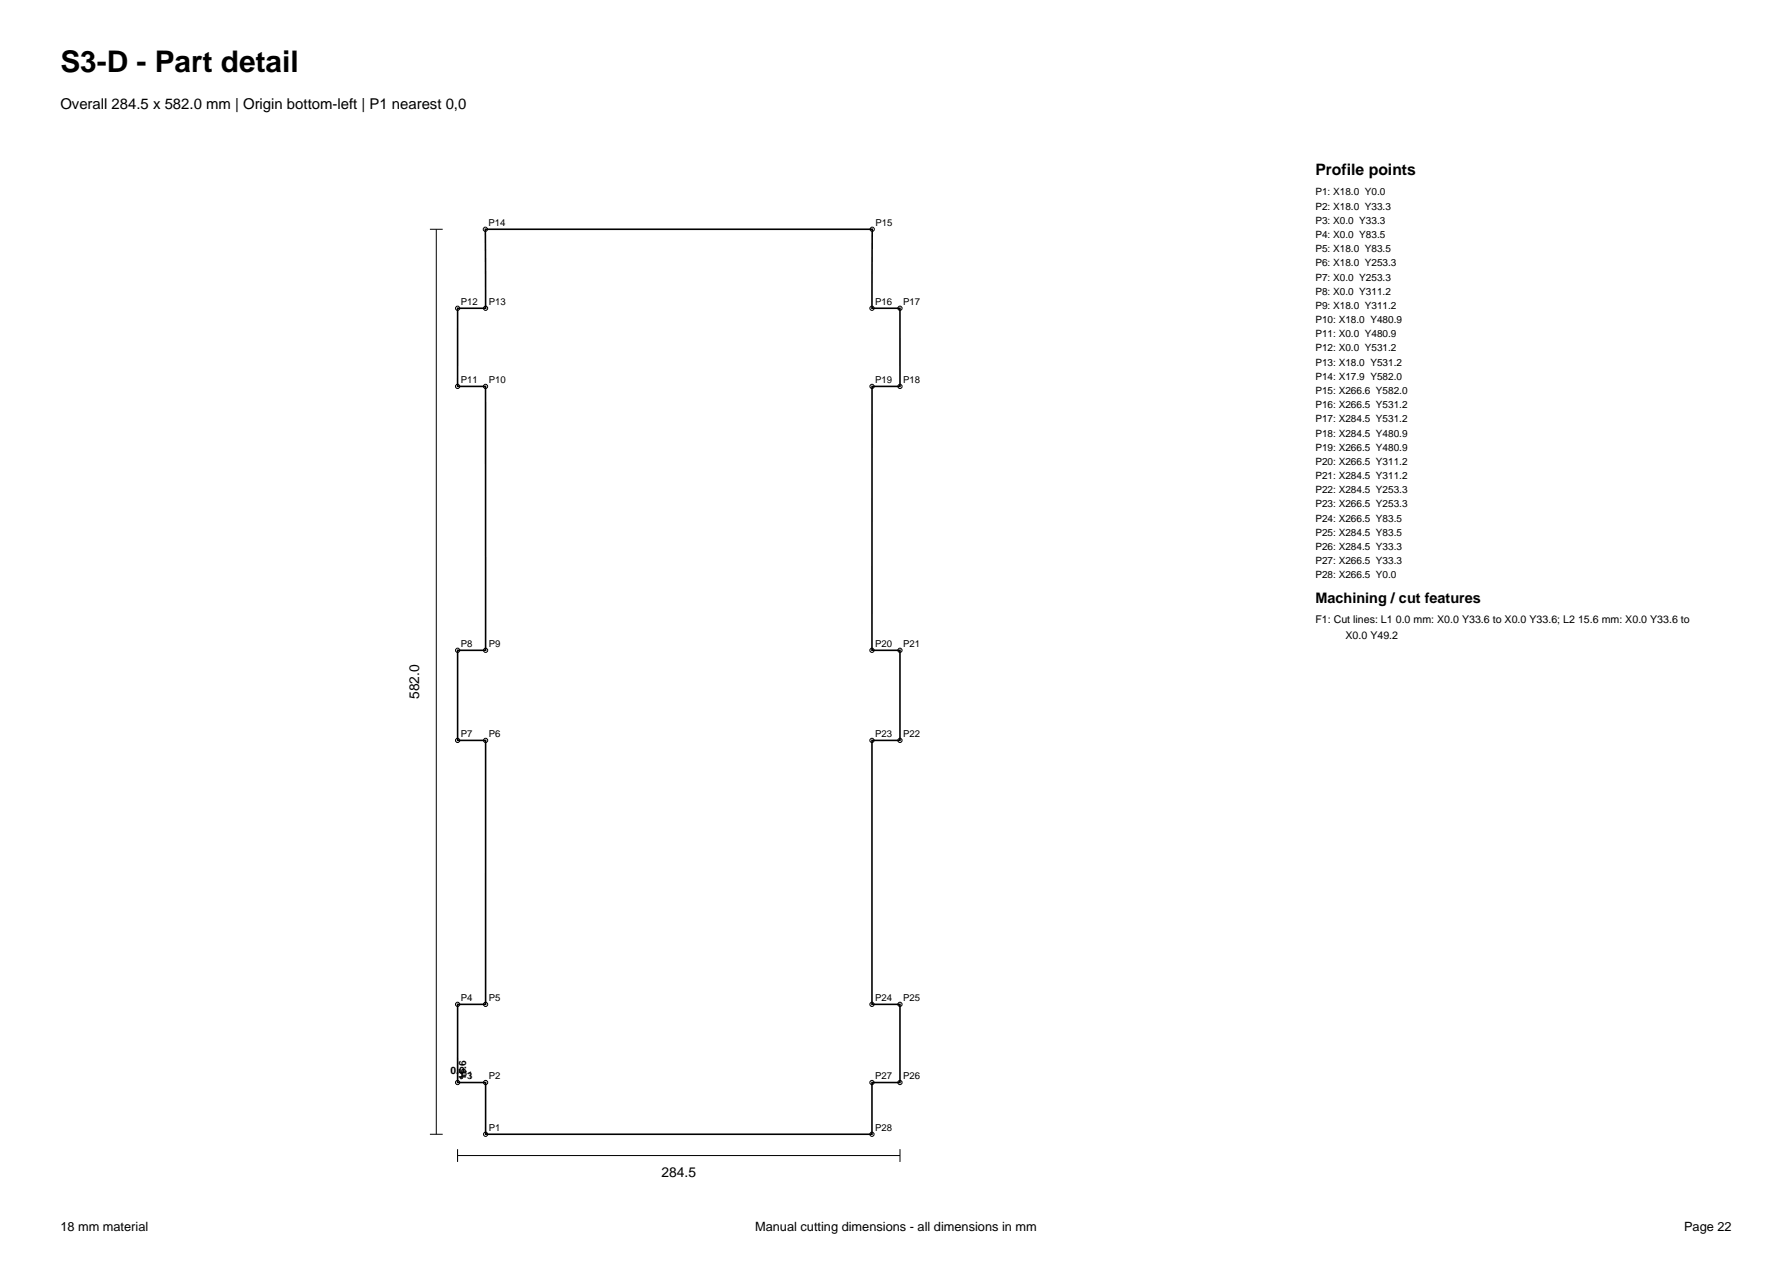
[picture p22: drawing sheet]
<svg xmlns="http://www.w3.org/2000/svg" width="297mm" height="210mm" viewBox="0 0 297 210" stroke-linecap="round" stroke-linejoin="round" font-family="sans-serif">
<defs><g id="words">
<text font-size="4.9" x="10" y="12">S3-D - Part detail</text>
<text font-size="2.6" x="218" y="29">Profile points</text>
<text font-size="2.5" x="10" y="18">Overall 284.5 x 582.0 mm | Origin bottom-left | P1 nearest 0,0</text>
<text font-size="2.4" x="218" y="100">Machining / cut features</text>
<g font-size="2.3">
<text x="69.5" y="115.9" transform="rotate(-90 69.5 115.9)">582.0</text>
<text x="109.6" y="195.1">284.5</text>
</g>
<g font-size="2.1">
<text x="10" y="204">18 mm material</text>
<text x="125.2" y="204">Manual cutting dimensions - all dimensions in mm</text>
<text x="279.1" y="204">Page 22</text>
</g>
<g font-size="1.8">
<text x="218" y="103.2">F1: Cut lines: L1 0.0 mm: X0.0 Y33.6 to X0.0 Y33.6; L2 15.6 mm: X0.0 Y33.6 to</text>
<text x="223" y="105.9">X0.0 Y49.2</text>
<text x="76.4" y="178.8">F1</text>
</g>
<g font-size="1.7">
<text x="218" y="32.4">P1: X18.0 Y0.0</text>
<text x="218" y="34.7">P2: X18.0 Y33.3</text>
<text x="218" y="37.1">P3: X0.0 Y33.3</text>
<text x="218" y="39.5">P4: X0.0 Y83.5</text>
<text x="218" y="41.8">P5: X18.0 Y83.5</text>
<text x="218" y="44.1">P6: X18.0 Y253.3</text>
<text x="218" y="46.5">P7: X0.0 Y253.3</text>
<text x="218" y="48.9">P8: X0.0 Y311.2</text>
<text x="218" y="51.2">P9: X18.0 Y311.2</text>
<text x="218" y="53.6">P10: X18.0 Y480.9</text>
<text x="218" y="55.9">P11: X0.0 Y480.9</text>
<text x="218" y="58.2">P12: X0.0 Y531.2</text>
<text x="218" y="60.6">P13: X18.0 Y531.2</text>
<text x="218" y="63">P14: X17.9 Y582.0</text>
<text x="218" y="65.3">P15: X266.6 Y582.0</text>
<text x="218" y="67.6">P16: X266.5 Y531.2</text>
<text x="218" y="70">P17: X284.5 Y531.2</text>
<text x="218" y="72.3">P18: X284.5 Y480.9</text>
<text x="218" y="74.7">P19: X266.5 Y480.9</text>
<text x="218" y="77.1">P20: X266.5 Y311.2</text>
<text x="218" y="79.4">P21: X284.5 Y311.2</text>
<text x="218" y="81.7">P22: X284.5 Y253.3</text>
<text x="218" y="84.1">P23: X266.5 Y253.3</text>
<text x="218" y="86.4">P24: X266.5 Y83.5</text>
<text x="218" y="88.8">P25: X284.5 Y83.5</text>
<text x="218" y="91.2">P26: X284.5 Y33.3</text>
<text x="218" y="93.5">P27: X266.5 Y33.3</text>
<text x="218" y="95.8">P28: X266.5 Y0.0</text>
<text x="74.7" y="177.9">0.0</text>
<text x="77.3" y="179" transform="rotate(-90 77.3 179)">15.6</text>
</g>
<g font-size="1.6">
<text x="81" y="37.5">P14</text>
<text x="145.1" y="37.5">P15</text>
<text x="76.4" y="50.6">P12</text>
<text x="81" y="50.6">P13</text>
<text x="145" y="50.6">P16</text>
<text x="149.7" y="50.6">P17</text>
<text x="76.4" y="63.5">P11</text>
<text x="81" y="63.5">P10</text>
<text x="145.1" y="63.5">P19</text>
<text x="149.7" y="63.5">P18</text>
<text x="76.4" y="107.3">P8</text>
<text x="81" y="107.3">P9</text>
<text x="145" y="107.3">P20</text>
<text x="149.7" y="107.3">P21</text>
<text x="76.4" y="122.2">P7</text>
<text x="81" y="122.2">P6</text>
<text x="145" y="122.2">P23</text>
<text x="149.7" y="122.2">P22</text>
<text x="76.4" y="165.9">P4</text>
<text x="81" y="165.9">P5</text>
<text x="145" y="165.9">P24</text>
<text x="149.7" y="165.9">P25</text>
<text x="76.4" y="178.9">P3</text>
<text x="81" y="178.9">P2</text>
<text x="145" y="178.9">P27</text>
<text x="149.7" y="178.9">P26</text>
<text x="81" y="187.5">P1</text>
<text x="145" y="187.5">P28</text>
</g>
</g></defs>
<path d="M80.4 38h64.2l-.1 13.1h4.7v12.9h-4.7v43.8h4.7v14.9h-4.7v43.8h4.7v12.9h-4.7v8.6h-64v-8.6h-4.7v-12.9h4.7v-43.8h-4.7v-14.9h4.7v-43.8h-4.7v-12.9h4.7z" fill="none" stroke="#000" stroke-width=".26"/>
<g fill="none" stroke="#000" stroke-width=".17">
<path d="M71.3 38h2.1M72.3 38v150M75.8 175.3v4M71.3 188h2.1M75.8 191.5h73.4M75.8 190.5v2.1M149.2 190.5v2.1"/>
<circle cx="80.4" cy="38" r=".35"/>
<circle cx="144.6" cy="38" r=".35"/>
<circle cx="75.8" cy="51.1" r=".35"/>
<circle cx="80.5" cy="51.1" r=".35"/>
<circle cx="144.5" cy="51.1" r=".35"/>
<circle cx="149.2" cy="51.1" r=".35"/>
<circle cx="75.8" cy="64" r=".35"/>
<circle cx="80.5" cy="64" r=".35"/>
<circle cx="144.5" cy="64" r=".35"/>
<circle cx="149.2" cy="64" r=".35"/>
<circle cx="75.8" cy="107.8" r=".35"/>
<circle cx="80.5" cy="107.8" r=".35"/>
<circle cx="144.5" cy="107.8" r=".35"/>
<circle cx="149.2" cy="107.8" r=".35"/>
<circle cx="75.8" cy="122.7" r=".35"/>
<circle cx="80.5" cy="122.7" r=".35"/>
<circle cx="144.5" cy="122.7" r=".35"/>
<circle cx="149.2" cy="122.7" r=".35"/>
<circle cx="75.8" cy="179.4" r=".35"/>
<circle cx="75.8" cy="166.5" r=".35"/>
<circle cx="80.5" cy="166.5" r=".35"/>
<circle cx="80.5" cy="179.4" r=".35"/>
<circle cx="144.5" cy="179.4" r=".35"/>
<circle cx="144.5" cy="166.5" r=".35"/>
<circle cx="149.2" cy="166.5" r=".35"/>
<circle cx="149.2" cy="179.4" r=".35"/>
<circle cx="80.5" cy="188" r=".35"/>
<circle cx="144.5" cy="188" r=".35"/>
</g>
<use href="#words"/>
</svg>
